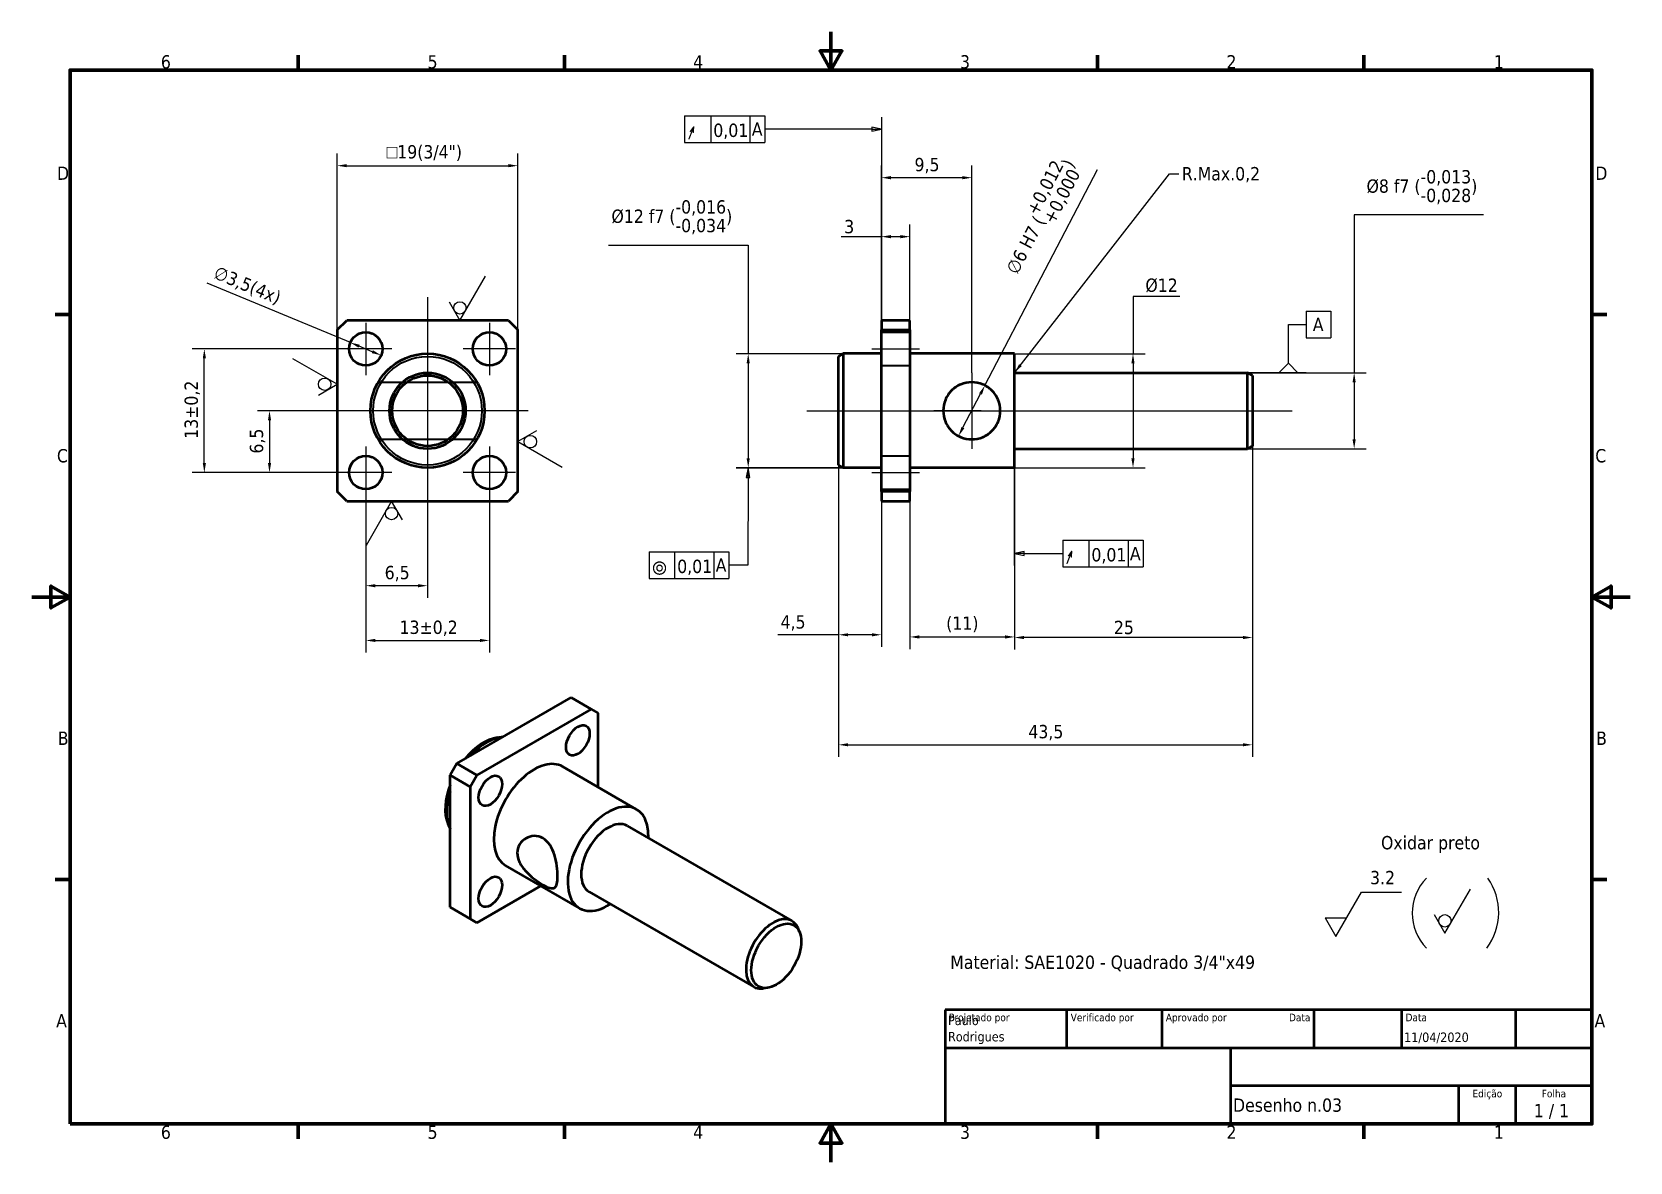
# Model space of a CAD drawing. Header units: millimetres. Extents: x 0 to 168, y 0 to 119.
import ezdxf
from ezdxf.enums import TextEntityAlignment as Align

# ---------------------------------------------------------------- set-up
doc = ezdxf.new("R2010")
doc.units = ezdxf.units.MM
doc.header["$LTSCALE"] = 0.4
for name, color, linetype, lineweight in [('Borda (ISO)', 7, 'Continuous', 70), ('Dimensão (ISO)', 7, 'Continuous', 25), ('Geometria de rascunho (ISO)', 7, 'Continuous', 25), ('Linha de centro (ISO)', 7, 'Continuous', 25), ('Marca de centro (ISO)', 7, 'Continuous', 25), ('Oculto (ISO)', 7, 'Continuous', 35), ('Símbolo (ISO)', 7, 'Continuous', 25), ('Título (ISO)', 7, 'Continuous', 50), ('Visível (ISO)', 7, 'Continuous', 50)]:
    doc.layers.add(name, color=color, linetype=linetype, lineweight=lineweight)
doc.styles.add('Estilo de texto13', font='tahoma.ttf')
doc.styles.add('Estilo de texto14', font='tahoma.ttf')
doc.styles.add('Estilo de texto9', font='')
doc.styles.add('Texto da nota (ISO)', font='tahoma.ttf')
doc.styles.get('Estilo de texto9').set_extended_font_data('AIGDT')
doc.dimstyles.new('Padrão (ISO)', dxfattribs={"dimscale": 0.4, "dimtxt": 3.5, "dimasz": 2.5, "dimexe": 3.175, "dimexo": 0, "dimgap": 0.762, "dimtad": 1, "dimrnd": 1e-08, "dimzin": 0, "dimtxsty": 'Texto da nota (ISO)', "dimcen": 0.09, "dimdle": 10, "dimclrd": 256, "dimclre": 256, "dimclrt": 256, "dimazin": 0, "dimtfac": 1.001486, "dimtmove": 0, "dimatfit": 3, "dimfxl": 1, "dimtolj": 1, "dimtzin": 0, "dimlwd": -1, "dimlwe": -1, "dimarcsym": 0})
doc.dimstyles.new('Padrão - Método 1b (ISO)$7', dxfattribs={"dimscale": 0.4, "dimtxt": 3.5, "dimasz": 2.5, "dimexe": 3.175, "dimexo": 0, "dimgap": 0.762, "dimtad": 1, "dimtoh": 1, "dimrnd": 1e-08, "dimtxsty": 'Texto da nota (ISO)', "dimcen": 0.09, "dimdle": 10, "dimclrd": 256, "dimclre": 256, "dimclrt": 256, "dimazin": 2, "dimtfac": 1, "dimtmove": 0, "dimatfit": 3, "dimfxl": 1, "dimtolj": 1, "dimlwd": -1, "dimlwe": -1, "dimarcsym": 0})

msp = doc.modelspace()

# ---------------------------------------------------------------- texts
at = {"layer": 'Símbolo (ISO)', "char_height": 1.4, "attachment_point": 1, "style": 'Texto da nota (ISO)'}
for s, insert, width in [('{\\fTahoma|b0|i0;R.Max.0,2}', (120.875, 104.6), 8.49303), ('{\\fTahoma|b0|i0;Oxidar preto}', (141.821, 34.275), 10.58736), ('{\\fTahoma|b0|i0;Material: SAE1020 - Quadrado 3/4"x49}', (96.538, 21.708), 33.02139)]:
    msp.add_mtext(s, dxfattribs=dict(at, insert=insert, width=width))

# ---------------------------------------------------------------- blocks, each defined once
blk = doc.blocks.new('Bordas Borda padrão')
at = {"layer": 'Borda (ISO)'}
for p, q in [((70, 287), (70, 290.9)), ((140, 287), (140, 290.9)), ((280, 287), (280, 290.9)), ((350, 287), (350, 290.9)), ((10, 222.75), (6.1, 222.75)), ((410, 222.75), (413.9, 222.75)), ((10, 74.25), (6.1, 74.25)), ((410, 74.25), (413.9, 74.25)), ((70, 10), (70, 6.1)), ((140, 10), (140, 6.1)), ((280, 10), (280, 6.1)), ((350, 10), (350, 6.1))]:
    blk.add_line(p, q, dxfattribs=at)
at = {"layer": 'Borda (ISO)', "flags": 128}
for points in [[(210, 297), (210, 287), (207.11, 292), (212.89, 292), (210, 287)], [(10, 10), (10, 287), (410, 287), (410, 10), (10, 10)], [(0, 148.5), (10, 148.5), (5, 151.39), (5, 145.61), (10, 148.5)], [(420, 148.5), (410, 148.5), (415, 151.39), (415, 145.61), (410, 148.5)], [(210, 0), (210, 10), (207.11, 5), (212.89, 5), (210, 10)]]:
    blk.add_lwpolyline(points, dxfattribs=at)
at = {"layer": 'Borda (ISO)', "char_height": 3.5, "attachment_point": 7, "style": 'Texto da nota (ISO)'}
for s, insert in [('6', (33.88, 287.33)), ('5', (103.98, 287.33)), ('4', (173.78, 287.4)), ('3', (243.91, 287.33)), ('2', (313.94, 287.4)), ('1', (384.21, 287.4)), ('D', (6.57, 258.13)), ('D', (410.87, 258.13)), ('C', (6.56, 183.81)), ('C', (410.86, 183.81)), ('B', (6.78, 109.63)), ('B', (411.08, 109.63)), ('A', (6.36, 35.38)), ('A', (410.66, 35.38)), ('6', (33.88, 6.03)), ('5', (103.98, 6.03)), ('4', (173.78, 6.1)), ('3', (243.91, 6.03)), ('2', (313.94, 6.1)), ('1', (384.21, 6.1))]:
    blk.add_mtext(s, dxfattribs=dict(at, insert=insert))
blk = doc.blocks.new('Blocos de títulos ISO')
at = {"layer": 'Título (ISO)'}
for p, q in [((270.07, 130), (100.07, 130)), ((100.07, 130), (100.07, 100)), ((132.07, 120), (132.07, 130)), ((157.07, 120), (157.07, 130)), ((197.07, 120), (197.07, 130)), ((220.07, 120), (220.07, 130)), ((250.07, 120), (250.07, 130)), ((270.07, 100), (270.07, 130)), ((100.07, 120), (270.07, 120)), ((175.07, 120), (175.07, 100)), ((270.07, 110), (175.07, 110)), ((235.07, 100), (235.07, 110)), ((250.07, 100), (250.07, 110)), ((100.07, 100), (270.07, 100))]:
    blk.add_line(p, q, dxfattribs=at)
at = {"layer": 'Título (ISO)', "style": 'Estilo de texto14'}
for s, p in [('Projetado por', (101.07, 129)), ('Verificado por', (133.07, 129)), ('Aprovado por', (158.07, 129)), ('Data', (221.07, 129))]:
    blk.add_text(s, height=2, dxfattribs=at).set_placement(p, align=Align.TOP_LEFT)
blk.add_text('Data', height=2, dxfattribs=at).set_placement((196.07, 129), align=Align.TOP_RIGHT)
for s, p in [('Edição', (242.57, 109)), ('Folha', (260.07, 109))]:
    blk.add_text(s, height=2, dxfattribs=at).set_placement(p, align=Align.TOP_CENTER)
at = {"layer": 'Título (ISO)', "style": 'Texto da nota (ISO)'}
blk.add_text('1 / 1 ', height=3.5, dxfattribs=at).set_placement((260.07, 103.5), align=Align.MIDDLE_CENTER)
at = {"layer": 'Título (ISO)'}
for tag, p, height, style in [('AUTOR_001', (100.82, 125.99), 2.5, 'Estilo de texto13'), ('AUTOR_002', (100.82, 121.71), 2.5, 'Estilo de texto13'), ('DATA_DE_CRIAÇÃO_001', (220.69, 121.54), 2.5, 'Estilo de texto13'), ('NÚMERO_DA_PEÇA_001', (175.72, 103.21), 3.5, 'Texto da nota (ISO)')]:
    blk.add_attdef(tag, p, '', height=height, dxfattribs=dict(at, style=style))
at = {"layer": 'Título (ISO)', "style": 'Estilo de texto13'}
for tag, p in [('VERIFICADO_POR', (133.07, 121)), ('APROVADO_POR_ENG.', (158.07, 121))]:
    blk.add_attdef(tag, text='', height=2.5, dxfattribs=at).set_placement(p, align=Align.BOTTOM_LEFT)
blk.add_attdef('DATA_DE_APROVAÇÃO_DA_ENG.', text='', height=2.5, dxfattribs=at).set_placement((196.07, 121), align=Align.BOTTOM_RIGHT)
at = {"layer": 'Título (ISO)', "style": 'Texto da nota (ISO)'}
for tag, p in [('TÍTULO', (222.57, 115)), ('EMPRESA', (137.41, 109.96)), ('NÚMERO_DE_REVISÃO', (242.57, 103.5))]:
    blk.add_attdef(tag, text='', height=3.5, dxfattribs=at).set_placement(p, align=Align.MIDDLE_CENTER)
blk = doc.blocks.new('*D5')
at = {"layer": 'Defpoints', "color": 0, "transparency": 16777216}
for p in [(51.09, 104.74), (32.09, 87.48), (51.09, 87.48)]:
    blk.add_point(p, dxfattribs=at)
at = {"layer": 'Dimensão (ISO)', "transparency": 16777216}
for p, q in [((32.09, 87.48), (32.09, 106.01)), ((51.09, 87.48), (51.09, 106.01)), ((33.09, 104.74), (50.09, 104.74))]:
    blk.add_line(p, q, dxfattribs=at)
for points in [[(33.09, 104.91), (33.09, 104.58), (32.09, 104.74)], [(50.09, 104.91), (50.09, 104.58), (51.09, 104.74)]]:
    blk.add_solid(points, dxfattribs=at)
at = {"layer": 'Dimensão (ISO)', "transparency": 16777216, "insert": (37.27, 106.9), "char_height": 1.4, "attachment_point": 1, "style": 'Texto da nota (ISO)'}
blk.add_mtext('\\A1;\\fAIGDT|b0|i0;\\H1.4000;o\\fTahoma|b0|i0;\\H1.4000;19(3/4")', dxfattribs=at)
blk = doc.blocks.new('*D6')
at = {"layer": 'Defpoints', "color": 0, "transparency": 16777216}
for p in [(127.8, 82.98), (127.8, 74.98), (139, 74.98)]:
    blk.add_point(p, dxfattribs=at)
at = {"layer": 'Dimensão (ISO)', "transparency": 16777216}
for p, q in [((152.61, 99.57), (139, 99.57)), ((139, 99.57), (139, 82.98)), ((127.8, 82.98), (140.27, 82.98)), ((139, 81.98), (139, 75.98)), ((127.8, 74.98), (140.27, 74.98))]:
    blk.add_line(p, q, dxfattribs=at)
for points in [[(138.83, 81.98), (139.16, 81.98), (139, 82.98)], [(138.83, 75.98), (139.16, 75.98), (139, 74.98)]]:
    blk.add_solid(points, dxfattribs=at)
at = {"layer": 'Dimensão (ISO)', "transparency": 16777216, "insert": (140.3, 104.28), "char_height": 1.4, "attachment_point": 1, "style": 'Texto da nota (ISO)'}
blk.add_mtext('\\A1;\\fTahoma|b0|i0;\\H1.4000;Ø8 f7 (\\S-0,013^ -0,028;)', dxfattribs=at)
blk = doc.blocks.new('*D7')
at = {"layer": 'Defpoints', "color": 0, "transparency": 16777216}
for p in [(85.3, 84.98), (75.3, 72.98), (85.3, 72.98)]:
    blk.add_point(p, dxfattribs=at)
at = {"layer": 'Dimensão (ISO)', "transparency": 16777216}
for p, q in [((60.61, 96.39), (75.3, 96.39)), ((75.3, 96.39), (75.3, 84.98)), ((85.3, 84.98), (74.03, 84.98)), ((75.3, 83.98), (75.3, 73.98)), ((85.3, 72.98), (74.03, 72.98))]:
    blk.add_line(p, q, dxfattribs=at)
for points in [[(75.13, 83.98), (75.46, 83.98), (75.3, 84.98)], [(75.13, 73.98), (75.46, 73.98), (75.3, 72.98)]]:
    blk.add_solid(points, dxfattribs=at)
at = {"layer": 'Dimensão (ISO)', "transparency": 16777216, "insert": (60.92, 101.11), "char_height": 1.4, "attachment_point": 1, "style": 'Texto da nota (ISO)'}
blk.add_mtext('\\A1;\\fTahoma|b0|i0;\\H1.4000;Ø12 f7 (\\S-0,016^ -0,034;)', dxfattribs=at)
blk = doc.blocks.new('*D8')
at = {"layer": 'Defpoints', "color": 0, "transparency": 16777216}
for p in [(103.3, 72.98), (92.3, 70.48), (103.3, 55.2)]:
    blk.add_point(p, dxfattribs=at)
at = {"layer": 'Dimensão (ISO)', "transparency": 16777216}
for p, q in [((103.3, 72.98), (103.3, 53.93)), ((92.3, 70.48), (92.3, 53.93)), ((93.3, 55.2), (102.3, 55.2))]:
    blk.add_line(p, q, dxfattribs=at)
for points in [[(93.3, 55.37), (93.3, 55.03), (92.3, 55.2)], [(102.3, 55.37), (102.3, 55.03), (103.3, 55.2)]]:
    blk.add_solid(points, dxfattribs=at)
at = {"layer": 'Dimensão (ISO)', "transparency": 16777216, "insert": (96.11, 57.35), "char_height": 1.4, "attachment_point": 1, "style": 'Texto da nota (ISO)'}
blk.add_mtext('\\A1;(11)', dxfattribs=at)
blk = doc.blocks.new('*D9')
at = {"layer": 'Defpoints', "color": 0, "transparency": 16777216}
for p in [(89.3, 97.28), (89.3, 88.48), (92.3, 88.48)]:
    blk.add_point(p, dxfattribs=at)
at = {"layer": 'Dimensão (ISO)', "transparency": 16777216}
for p, q in [((89.3, 88.48), (89.3, 98.55)), ((92.3, 88.48), (92.3, 98.55)), ((89.3, 97.28), (85.08, 97.28)), ((91.3, 97.28), (90.3, 97.28))]:
    blk.add_line(p, q, dxfattribs=at)
for points in [[(90.3, 97.45), (90.3, 97.11), (89.3, 97.28)], [(91.3, 97.45), (91.3, 97.11), (92.3, 97.28)]]:
    blk.add_solid(points, dxfattribs=at)
at = {"layer": 'Dimensão (ISO)', "transparency": 16777216, "insert": (85.39, 99.04), "char_height": 1.4, "attachment_point": 1, "style": 'Texto da nota (ISO)'}
blk.add_mtext('\\A1;3', dxfattribs=at)
blk = doc.blocks.new('*D10')
at = {"layer": 'Defpoints', "color": 0, "transparency": 16777216}
for p in [(84.8, 73.27), (89.3, 70.48), (84.8, 55.43)]:
    blk.add_point(p, dxfattribs=at)
at = {"layer": 'Dimensão (ISO)', "transparency": 16777216}
for p, q in [((84.8, 73.27), (84.8, 54.16)), ((89.3, 70.48), (89.3, 54.16)), ((84.8, 55.43), (78.4, 55.43)), ((88.3, 55.43), (85.8, 55.43))]:
    blk.add_line(p, q, dxfattribs=at)
for points in [[(85.8, 55.59), (85.8, 55.26), (84.8, 55.43)], [(88.3, 55.59), (88.3, 55.26), (89.3, 55.43)]]:
    blk.add_solid(points, dxfattribs=at)
at = {"layer": 'Dimensão (ISO)', "transparency": 16777216, "insert": (78.7, 57.48), "char_height": 1.4, "attachment_point": 1, "style": 'Texto da nota (ISO)'}
blk.add_mtext('\\A1;4,5', dxfattribs=at)
blk = doc.blocks.new('*D11')
at = {"layer": 'Defpoints', "color": 0, "transparency": 16777216}
for p in [(103.3, 84.98), (103.3, 72.98), (115.75, 72.98)]:
    blk.add_point(p, dxfattribs=at)
at = {"layer": 'Dimensão (ISO)', "transparency": 16777216}
for p, q in [((120.67, 90.98), (115.75, 90.98)), ((115.75, 90.98), (115.75, 84.98)), ((103.3, 84.98), (117.02, 84.98)), ((115.75, 83.98), (115.75, 73.98)), ((103.3, 72.98), (117.02, 72.98))]:
    blk.add_line(p, q, dxfattribs=at)
for points in [[(115.58, 83.98), (115.91, 83.98), (115.75, 84.98)], [(115.58, 73.98), (115.91, 73.98), (115.75, 72.98)]]:
    blk.add_solid(points, dxfattribs=at)
at = {"layer": 'Dimensão (ISO)', "transparency": 16777216, "insert": (117.05, 92.88), "char_height": 1.4, "attachment_point": 1, "style": 'Texto da nota (ISO)'}
blk.add_mtext('\\A1;\\fTahoma|b0|i0;\\H1.4000;Ø12', dxfattribs=at)
blk = doc.blocks.new('*D12')
at = {"layer": 'Defpoints', "color": 0, "transparency": 16777216}
for p in [(100.18, 81.64), (97.41, 76.32)]:
    blk.add_point(p, dxfattribs=at)
at = {"layer": 'Dimensão (ISO)', "transparency": 16777216}
for p, q in [((100.18, 81.64), (112, 104.35)), ((97.87, 77.21), (99.72, 80.75))]:
    blk.add_line(p, q, dxfattribs=at)
for points in [[(99.57, 80.83), (99.87, 80.68), (100.18, 81.64)], [(97.72, 77.28), (98.02, 77.13), (97.41, 76.32)]]:
    blk.add_solid(points, dxfattribs=at)
at = {"layer": 'Dimensão (ISO)', "transparency": 16777216, "insert": (101.46, 94.31), "char_height": 1.4, "attachment_point": 1, "rotation": 62.5059, "style": 'Texto da nota (ISO)'}
blk.add_mtext('\\A1;∅6 H7 (\\S+0,012^ +0,000;)', dxfattribs=at)
blk = doc.blocks.new('*D13')
at = {"layer": 'Defpoints', "color": 0, "transparency": 16777216}
for p in [(89.3, 103.48), (89.3, 87.48), (98.8, 82.98)]:
    blk.add_point(p, dxfattribs=at)
at = {"layer": 'Dimensão (ISO)', "transparency": 16777216}
for p, q in [((89.3, 87.48), (89.3, 104.75)), ((98.8, 82.98), (98.8, 104.75)), ((97.8, 103.48), (90.3, 103.48))]:
    blk.add_line(p, q, dxfattribs=at)
for points in [[(90.3, 103.65), (90.3, 103.31), (89.3, 103.48)], [(97.8, 103.65), (97.8, 103.31), (98.8, 103.48)]]:
    blk.add_solid(points, dxfattribs=at)
at = {"layer": 'Dimensão (ISO)', "transparency": 16777216, "insert": (92.78, 105.56), "char_height": 1.4, "attachment_point": 1, "style": 'Texto da nota (ISO)'}
blk.add_mtext('\\A1;9,5', dxfattribs=at)
blk = doc.blocks.new('Identificador de textura de superfície1')
at = {"layer": 'Símbolo (ISO)'}
for p, q in [((112.48, 221.21), (119.19, 232.83)), ((109.65, 226.11), (112.48, 221.21))]:
    blk.add_line(p, q, dxfattribs=at)
blk.add_circle((112.48, 224.48), 1.63, dxfattribs=at)
blk = doc.blocks.new('Identificador de textura de superfície2')
at = {"layer": 'Símbolo (ISO)'}
for p, q in [((80.21, 204.41), (68.58, 211.12)), ((75.31, 201.58), (80.21, 204.41))]:
    blk.add_line(p, q, dxfattribs=at)
blk.add_circle((76.94, 204.41), 1.63, dxfattribs=at)
blk = doc.blocks.new('Identificador de textura de superfície3')
at = {"layer": 'Símbolo (ISO)'}
for p, q in [((94.52, 173.69), (87.81, 162.07)), ((97.35, 168.79), (94.52, 173.69))]:
    blk.add_line(p, q, dxfattribs=at)
blk.add_circle((94.52, 170.42), 1.63, dxfattribs=at)
blk = doc.blocks.new('Identificador de textura de superfície4')
at = {"layer": 'Símbolo (ISO)'}
for p, q in [((132.63, 192.16), (127.73, 189.33)), ((127.73, 189.33), (139.35, 182.62))]:
    blk.add_line(p, q, dxfattribs=at)
blk.add_circle((130.99, 189.33), 1.63, dxfattribs=at)
blk = doc.blocks.new('Identificador de textura de superfície5')
at = {"layer": 'Símbolo (ISO)'}
for p, q in [((342.69, 59.29), (349.4, 70.91)), ((349.4, 70.91), (359.9, 70.91)), ((339.86, 64.19), (342.69, 59.29)), ((339.86, 64.19), (345.52, 64.19))]:
    blk.add_line(p, q, dxfattribs=at)
at = {"layer": 'Símbolo (ISO)', "insert": (351.67, 72.94), "char_height": 3.5, "attachment_point": 7, "style": 'Texto da nota (ISO)'}
blk.add_mtext('3.2', dxfattribs=at)
blk = doc.blocks.new('Identificador de textura de superfície6')
at = {"layer": 'Símbolo (ISO)'}
for p, q in [((371.34, 60.13), (378.05, 71.75)), ((368.51, 65.03), (371.34, 60.13))]:
    blk.add_line(p, q, dxfattribs=at)
blk.add_circle((371.34, 63.39), 1.63, dxfattribs=at)
blk = doc.blocks.new('*D20')
at = {"layer": 'Defpoints', "color": 0, "transparency": 16777216}
for p in [(35.09, 69.73), (48.09, 69.73), (48.09, 54.83)]:
    blk.add_point(p, dxfattribs=at)
at = {"layer": 'Dimensão (ISO)', "transparency": 16777216}
for p, q in [((35.09, 69.73), (35.09, 53.56)), ((48.09, 69.73), (48.09, 53.56)), ((36.09, 54.83), (47.09, 54.83))]:
    blk.add_line(p, q, dxfattribs=at)
for points in [[(36.09, 55), (36.09, 54.67), (35.09, 54.83)], [(47.09, 55), (47.09, 54.67), (48.09, 54.83)]]:
    blk.add_solid(points, dxfattribs=at)
at = {"layer": 'Dimensão (ISO)', "transparency": 16777216, "insert": (38.64, 56.92), "char_height": 1.4, "attachment_point": 1, "style": 'Texto da nota (ISO)'}
blk.add_mtext('\\A1;13{\\H1.40208;±0,2}', dxfattribs=at)
blk = doc.blocks.new('*D21')
at = {"layer": 'Defpoints', "color": 0, "transparency": 16777216}
for p in [(18.12, 85.48), (32.34, 85.48), (35.09, 72.48)]:
    blk.add_point(p, dxfattribs=at)
at = {"layer": 'Dimensão (ISO)', "transparency": 16777216}
for p, q in [((32.34, 85.48), (16.85, 85.48)), ((18.12, 73.48), (18.12, 84.48)), ((35.09, 72.48), (16.85, 72.48))]:
    blk.add_line(p, q, dxfattribs=at)
for points in [[(17.96, 84.48), (18.29, 84.48), (18.12, 85.48)], [(17.96, 73.48), (18.29, 73.48), (18.12, 72.48)]]:
    blk.add_solid(points, dxfattribs=at)
at = {"layer": 'Dimensão (ISO)', "transparency": 16777216, "insert": (16.04, 76.03), "char_height": 1.4, "attachment_point": 1, "rotation": 90, "style": 'Texto da nota (ISO)'}
blk.add_mtext('\\A1;13{\\H1.40208;±0,2}', dxfattribs=at)
blk = doc.blocks.new('*D22')
at = {"layer": 'Defpoints', "color": 0, "transparency": 16777216}
for p in [(30.59, 78.98), (24.97, 72.48), (32.34, 72.48)]:
    blk.add_point(p, dxfattribs=at)
at = {"layer": 'Dimensão (ISO)', "transparency": 16777216}
for p, q in [((30.59, 78.98), (23.7, 78.98)), ((24.97, 77.98), (24.97, 73.48)), ((32.34, 72.48), (23.7, 72.48))]:
    blk.add_line(p, q, dxfattribs=at)
for points in [[(24.81, 77.98), (25.14, 77.98), (24.97, 78.98)], [(24.81, 73.48), (25.14, 73.48), (24.97, 72.48)]]:
    blk.add_solid(points, dxfattribs=at)
at = {"layer": 'Dimensão (ISO)', "transparency": 16777216, "insert": (22.9, 74.48), "char_height": 1.4, "attachment_point": 1, "rotation": 90, "style": 'Texto da nota (ISO)'}
blk.add_mtext('\\A1;6,5', dxfattribs=at)
blk = doc.blocks.new('*D23')
at = {"layer": 'Defpoints', "color": 0, "transparency": 16777216}
for p in [(35.09, 69.73), (41.59, 66.99), (35.09, 60.59)]:
    blk.add_point(p, dxfattribs=at)
at = {"layer": 'Dimensão (ISO)', "transparency": 16777216}
for p, q in [((35.09, 69.73), (35.09, 59.32)), ((41.59, 66.99), (41.59, 59.32)), ((40.59, 60.59), (36.09, 60.59))]:
    blk.add_line(p, q, dxfattribs=at)
for points in [[(36.09, 60.75), (36.09, 60.42), (35.09, 60.59)], [(40.59, 60.75), (40.59, 60.42), (41.59, 60.59)]]:
    blk.add_solid(points, dxfattribs=at)
at = {"layer": 'Dimensão (ISO)', "transparency": 16777216, "insert": (37.08, 62.67), "char_height": 1.4, "attachment_point": 1, "style": 'Texto da nota (ISO)'}
blk.add_mtext('\\A1;6,5', dxfattribs=at)
blk = doc.blocks.new('Indicação de referência1')
at = {"layer": 'Símbolo (ISO)'}
for p, q in [((334.9, 223.62), (341.33, 223.62)), ((334.9, 223.62), (334.9, 216.62)), ((341.33, 223.62), (341.33, 216.62)), ((330.22, 209.95), (330.22, 220.12)), ((330.22, 220.12), (334.9, 220.12)), ((334.9, 216.62), (341.33, 216.62)), ((334.9, 207.45), (319.49, 207.45))]:
    blk.add_line(p, q, dxfattribs=at)
at = {"layer": 'Símbolo (ISO)', "flags": 128}
blk.add_lwpolyline([(332.72, 207.45), (327.72, 207.45), (330.22, 209.95), (332.72, 207.45)], dxfattribs=at)
at = {"layer": 'Símbolo (ISO)'}
blk.add_solid([(332.72, 207.45), (327.72, 207.45), (330.22, 209.95), (332.72, 207.45)], dxfattribs=at)
at = {"layer": 'Símbolo (ISO)', "insert": (336.62, 218.37), "char_height": 3.5, "attachment_point": 7, "style": 'Texto da nota (ISO)'}
blk.add_mtext('A', dxfattribs=at)
blk = doc.blocks.new('&Indicação de nota e tolerância geométricas1')
at = {"layer": 'Símbolo (ISO)'}
for p, q in [((258.24, 156.75), (258.24, 182.45)), ((260.74, 160.42), (258.24, 159.92)), ((260.74, 159.92), (258.24, 159.92)), ((258.24, 159.92), (260.74, 159.42)), ((260.74, 159.42), (260.74, 160.42)), ((260.74, 159.92), (267.72, 159.92)), ((267.72, 159.92), (270.9, 159.92)), ((270.9, 163.42), (292.01, 163.42)), ((270.9, 163.42), (270.9, 156.42)), ((277.74, 163.42), (277.74, 156.42)), ((288.08, 163.42), (288.08, 156.42)), ((292.01, 163.42), (292.01, 156.42)), ((270.9, 156.42), (292.01, 156.42))]:
    blk.add_line(p, q, dxfattribs=at)
at = {"layer": 'Símbolo (ISO)', "flags": 128}
blk.add_lwpolyline([(260.74, 160.42), (258.24, 159.92), (260.74, 159.42), (260.74, 160.42)], dxfattribs=at)
at = {"layer": 'Símbolo (ISO)'}
blk.add_solid([(260.74, 160.42), (258.24, 159.92), (260.74, 159.42), (260.74, 160.42)], dxfattribs=at)
at = {"layer": 'Símbolo (ISO)', "char_height": 3.5, "attachment_point": 7}
for s, insert, style in [('h', (271.67, 157.18), 'Estilo de texto9'), ('0,01', (278.44, 157.3), 'Texto da nota (ISO)'), ('A', (288.56, 158.17), 'Texto da nota (ISO)')]:
    blk.add_mtext(s, dxfattribs=dict(at, insert=insert, style=style))
blk = doc.blocks.new('&Indicação de nota e tolerância geométricas2')
at = {"layer": 'Símbolo (ISO)'}
for p, q in [((185.04, 182.45), (213.24, 182.45)), ((188.22, 182.45), (187.71, 179.95)), ((188.21, 179.95), (188.22, 182.45)), ((188.71, 179.95), (188.22, 182.45)), ((187.71, 179.95), (188.71, 179.95)), ((188.21, 179.95), (188.16, 156.87)), ((162.2, 160.37), (183.16, 160.37)), ((162.2, 160.37), (162.2, 153.37)), ((168.89, 160.37), (168.89, 153.37)), ((179.23, 160.37), (179.23, 153.37)), ((183.16, 160.37), (183.16, 153.37)), ((188.16, 156.87), (183.16, 156.87)), ((162.2, 153.37), (183.16, 153.37))]:
    blk.add_line(p, q, dxfattribs=at)
at = {"layer": 'Símbolo (ISO)', "flags": 128}
blk.add_lwpolyline([(188.71, 179.95), (188.22, 182.45), (187.71, 179.95), (188.71, 179.95)], dxfattribs=at)
at = {"layer": 'Símbolo (ISO)'}
blk.add_solid([(188.71, 179.95), (188.22, 182.45), (187.71, 179.95), (188.71, 179.95)], dxfattribs=at)
at = {"layer": 'Símbolo (ISO)', "char_height": 3.5, "attachment_point": 7}
for s, insert, style in [('r', (162.97, 154.31), 'Estilo de texto9'), ('0,01', (169.58, 154.25), 'Texto da nota (ISO)'), ('A', (179.7, 155.12), 'Texto da nota (ISO)')]:
    blk.add_mtext(s, dxfattribs=dict(at, insert=insert, style=style))
blk = doc.blocks.new('&Indicação de nota e tolerância geométricas3')
at = {"layer": 'Símbolo (ISO)'}
for p, q in [((171.53, 274.97), (192.65, 274.97)), ((171.53, 274.97), (171.53, 267.97)), ((178.38, 274.97), (178.38, 267.97)), ((188.71, 274.97), (188.71, 267.97)), ((192.65, 274.97), (192.65, 267.97)), ((223.24, 274.65), (223.24, 218.7)), ((195.82, 271.47), (192.65, 271.47)), ((220.74, 271.47), (195.82, 271.47)), ((223.24, 271.47), (220.74, 271.97)), ((220.74, 271.97), (220.74, 270.97)), ((220.74, 271.47), (223.24, 271.47)), ((220.74, 270.97), (223.24, 271.47)), ((171.53, 267.97), (192.65, 267.97))]:
    blk.add_line(p, q, dxfattribs=at)
at = {"layer": 'Símbolo (ISO)', "flags": 128}
blk.add_lwpolyline([(220.74, 270.97), (223.24, 271.47), (220.74, 271.97), (220.74, 270.97)], dxfattribs=at)
at = {"layer": 'Símbolo (ISO)'}
blk.add_solid([(220.74, 270.97), (223.24, 271.47), (220.74, 271.97), (220.74, 270.97)], dxfattribs=at)
at = {"layer": 'Símbolo (ISO)', "char_height": 3.5, "attachment_point": 7}
for s, insert, style in [('A', (189.19, 269.72), 'Texto da nota (ISO)'), ('h', (172.31, 268.73), 'Estilo de texto9'), ('0,01', (179.07, 268.85), 'Texto da nota (ISO)')]:
    blk.add_mtext(s, dxfattribs=dict(at, insert=insert, style=style))
blk = doc.blocks.new('*D28')
at = {"layer": 'Defpoints', "color": 0, "transparency": 16777216}
for p in [(33.47, 86.15), (36.7, 84.81)]:
    blk.add_point(p, dxfattribs=at)
at = {"layer": 'Dimensão (ISO)', "transparency": 16777216}
for p, q in [((33.47, 86.15), (18.41, 92.38)), ((35.78, 85.19), (34.39, 85.77))]:
    blk.add_line(p, q, dxfattribs=at)
for points in [[(34.46, 85.92), (34.33, 85.61), (33.47, 86.15)], [(35.84, 85.35), (35.72, 85.04), (36.7, 84.81)]]:
    blk.add_solid(points, dxfattribs=at)
at = {"layer": 'Dimensão (ISO)', "transparency": 16777216, "insert": (19.52, 94.26), "char_height": 1.4, "attachment_point": 1, "rotation": 337.5122, "style": 'Texto da nota (ISO)'}
blk.add_mtext('\\A1;\\fTahoma|b0|i0;\\H1.4000;∅3,5(4x)', dxfattribs=at)
blk = doc.blocks.new('*D29')
at = {"layer": 'Defpoints', "color": 0, "transparency": 16777216}
for p in [(128.3, 75.27), (103.3, 72.98), (103.3, 55.14)]:
    blk.add_point(p, dxfattribs=at)
at = {"layer": 'Dimensão (ISO)', "transparency": 16777216}
for p, q in [((128.3, 75.27), (128.3, 53.87)), ((103.3, 72.98), (103.3, 53.87)), ((127.3, 55.14), (104.3, 55.14))]:
    blk.add_line(p, q, dxfattribs=at)
for points in [[(104.3, 55.31), (104.3, 54.97), (103.3, 55.14)], [(127.3, 55.31), (127.3, 54.97), (128.3, 55.14)]]:
    blk.add_solid(points, dxfattribs=at)
at = {"layer": 'Dimensão (ISO)', "transparency": 16777216, "insert": (113.74, 56.9), "char_height": 1.4, "attachment_point": 1, "style": 'Texto da nota (ISO)'}
blk.add_mtext('\\A1;25', dxfattribs=at)
blk = doc.blocks.new('*D30')
at = {"layer": 'Defpoints', "color": 0, "transparency": 16777216}
for p in [(128.3, 75.27), (84.8, 73.27), (128.3, 43.86)]:
    blk.add_point(p, dxfattribs=at)
at = {"layer": 'Dimensão (ISO)', "transparency": 16777216}
for p, q in [((128.3, 75.27), (128.3, 42.59)), ((84.8, 73.27), (84.8, 42.59)), ((85.8, 43.86), (127.3, 43.86))]:
    blk.add_line(p, q, dxfattribs=at)
for points in [[(85.8, 44.03), (85.8, 43.7), (84.8, 43.86)], [(127.3, 44.03), (127.3, 43.7), (128.3, 43.86)]]:
    blk.add_solid(points, dxfattribs=at)
at = {"layer": 'Dimensão (ISO)', "transparency": 16777216, "insert": (104.75, 45.95), "char_height": 1.4, "attachment_point": 1, "style": 'Texto da nota (ISO)'}
blk.add_mtext('\\A1;43,5', dxfattribs=at)

# ---------------------------------------------------------------- dimensions: what is measured, and where the dimension line sits
at = {"layer": 'Dimensão (ISO)'}
for base, p1, p2, angle, text, override, picture, middle in [((51.087, 104.745), (32.087, 87.481), (51.087, 87.481), 180, '\\fAIGDT|b0|i0;\\H1.4000;o\\fTahoma|b0|i0;\\H1.4000;<>(3/4")', {"dimgap": 0.762, "dimdec": 0, "dimtol": 0, "dimlim": 0, "dimtp": 0, "dimtm": 0, "dimtdec": 2, "dimtofl": 0, "dimatfit": 1}, '*D5', (41.587, 104.745)), ((138.995, 74.981), (127.795, 82.981), (127.795, 74.981), 270, '\\fTahoma|b0|i0;\\H1.4000;Ø<> f7 (\\S-0,013^ -0,028;)', {"dimtih": 1, "dimtoh": 1, "dimdec": 0, "dimtp": -0.013, "dimtm": 0.028, "dimtdec": 3, "dimtofl": 0, "dimtmove": 1, "dimatfit": 2}, '*D6', (139.355, 99.567)), ((75.297, 72.981), (85.295, 84.981), (85.295, 72.981), 90, '\\fTahoma|b0|i0;\\H1.4000;Ø<> f7 (\\S-0,016^ -0,034;)', {"dimtih": 1, "dimtoh": 1, "dimdec": 0, "dimtp": -0.016, "dimtm": 0.034, "dimtdec": 3, "dimtofl": 0, "dimtmove": 1, "dimatfit": 2}, '*D7', (74.993, 96.395)), ((115.745, 72.981), (103.295, 84.981), (103.295, 72.981), 90, '\\fTahoma|b0|i0;\\H1.4000;Ø<>', {"dimgap": 0.762, "dimtih": 1, "dimtoh": 1, "dimdec": 0, "dimtol": 0, "dimlim": 0, "dimtp": 0, "dimtm": 0, "dimtdec": 2, "dimtofl": 0, "dimtmove": 1, "dimatfit": 2}, '*D11', (115.955, 90.983)), ((103.295, 55.199), (92.295, 70.481), (103.295, 72.981), 180, '(<>)', {"dimgap": 0.762, "dimdec": 0, "dimtol": 0, "dimlim": 0, "dimtp": 0, "dimtm": 0, "dimtdec": 2, "dimtofl": 0, "dimatfit": 1}, '*D8', (97.795, 55.199))]:
    dim = msp.add_linear_dim(base=base, p1=p1, p2=p2, angle=angle, text=text, dimstyle='Padrão (ISO)', override=override, dxfattribs=at)
    dim.commit()
    dim.dimension.update_dxf_attribs({"geometry": picture, "text_midpoint": middle, "dimtype": 160})
for p1, p2, text, override, picture, middle in [((97.411, 76.319), (100.18, 81.641), '<> H7 (\\S+0,012^ +0,000;)', {"dimdec": 0, "dimlfac": 1.000071, "dimtp": 0.012, "dimtm": 0, "dimtdec": 3, "dimatfit": 2}, '*D12', (108.751, 98.11)), ((36.704, 84.811), (33.47, 86.15), '\\fTahoma|b0|i0;\\H1.4000;<>(4x)', {"dimgap": 0.762, "dimdec": 1, "dimlfac": 1, "dimtol": 0, "dimlim": 0, "dimtp": 0, "dimtm": 0, "dimtdec": 2, "dimatfit": 2}, '*D28', (22.163, 90.831))]:
    dim = msp.add_diameter_dim_2p(p1=p1, p2=p2, text=text, dimstyle='Padrão (ISO)', override=override, dxfattribs=at)
    dim.commit()
    dim.dimension.update_dxf_attribs({"geometry": picture, "text_midpoint": middle, "dimtype": 163})
for base, p1, p2, angle, override, picture, middle in [((89.295, 103.481), (98.795, 82.98), (89.295, 87.481), 180, {"dimgap": 0.762, "dimdec": 1, "dimtol": 0, "dimlim": 0, "dimtp": 0, "dimtm": 0, "dimtdec": 2, "dimtofl": 0, "dimatfit": 1}, '*D13', (94.046, 103.481)), ((89.295, 97.281), (92.295, 88.481), (89.295, 88.481), 180, {"dimgap": 0.762, "dimdec": 0, "dimtol": 0, "dimlim": 0, "dimtp": 0, "dimtm": 0, "dimtdec": 2, "dimtofl": 0, "dimatfit": 2}, '*D9', (85.815, 97.281)), ((18.122, 85.481), (35.087, 72.481), (32.337, 85.481), 90, {"dimgap": 0.762, "dimdec": 0, "dimtol": 1, "dimlim": 0, "dimtp": 0.2, "dimtm": 0.2, "dimtdec": 1, "dimtofl": 0, "dimatfit": 1}, '*D21', (18.122, 78.981)), ((24.975, 72.481), (30.585, 78.981), (32.337, 72.481), 90, {"dimgap": 0.762, "dimdec": 1, "dimtol": 0, "dimlim": 0, "dimtp": 0, "dimtm": 0, "dimtdec": 2, "dimtofl": 0, "dimatfit": 1}, '*D22', (24.975, 75.731)), ((128.295, 43.863), (84.795, 73.269), (128.295, 75.269), 180, {"dimgap": 0.762, "dimdec": 1, "dimtol": 0, "dimlim": 0, "dimtp": 0, "dimtm": 0, "dimtdec": 2, "dimtofl": 0, "dimatfit": 1}, '*D30', (106.545, 43.863)), ((48.087, 54.832), (35.087, 69.731), (48.087, 69.731), 180, {"dimgap": 0.762, "dimdec": 0, "dimtol": 1, "dimlim": 0, "dimtp": 0.2, "dimtm": 0.2, "dimtdec": 1, "dimtofl": 0, "dimatfit": 1}, '*D20', (41.587, 54.832)), ((35.087, 60.587), (41.587, 66.987), (35.087, 69.731), 180, {"dimgap": 0.762, "dimdec": 1, "dimtol": 0, "dimlim": 0, "dimtp": 0, "dimtm": 0, "dimtdec": 2, "dimtofl": 0, "dimatfit": 1}, '*D23', (38.337, 60.587))]:
    dim = msp.add_linear_dim(base=base, p1=p1, p2=p2, angle=angle, dimstyle='Padrão (ISO)', override=override, dxfattribs=at)
    dim.commit()
    dim.dimension.update_dxf_attribs({"geometry": picture, "text_midpoint": middle, "dimtype": 160})
for base, p1, p2, override, picture, middle in [((103.295, 55.139), (128.295, 75.269), (103.295, 72.981), {"dimgap": 0.762, "dimdec": 0, "dimtol": 0, "dimlim": 0, "dimtp": 0, "dimtm": 0, "dimtdec": 2, "dimtofl": 0, "dimatfit": 1}, '*D29', (114.694, 55.139)), ((84.795, 55.426), (89.295, 70.481), (84.795, 73.269), {"dimgap": 0.762, "dimdec": 1, "dimtol": 0, "dimlim": 0, "dimtp": 0, "dimtm": 0, "dimtdec": 2, "dimtofl": 0, "dimatfit": 2}, '*D10', (79.974, 55.426))]:
    dim = msp.add_linear_dim(base=base, p1=p1, p2=p2, dimstyle='Padrão (ISO)', override=override, dxfattribs=at)
    dim.commit()
    dim.dimension.update_dxf_attribs({"geometry": picture, "text_midpoint": middle, "dimtype": 160})

# ---------------------------------------------------------------- linework, layer by layer
at = {"layer": 'Geometria de rascunho (ISO)'}
for centre, radius, start, end in [((150.433, 26.171), 5.327, 136.19639, 223.80361), ((147.948, 26.241), 6.247, 323.02466, 35.3839)]:
    msp.add_arc(centre, radius, start, end, dxfattribs=at)
at = {"layer": 'Linha de centro (ISO)', "linetype": 'Continuous'}
for p, q in [((88.295, 85.481), (93.295, 85.481)), ((81.469, 78.981), (132.468, 78.981)), ((88.295, 72.481), (93.295, 72.481))]:
    msp.add_line(p, q, dxfattribs=at)
at = {"layer": 'Marca de centro (ISO)', "linetype": 'Continuous'}
for p, q in [((41.587, 90.931), (41.587, 66.987)), ((35.087, 88.231), (35.087, 82.731)), ((48.087, 88.231), (48.087, 82.731)), ((37.837, 85.481), (32.337, 85.481)), ((50.837, 85.481), (45.337, 85.481)), ((98.795, 82.98), (98.795, 74.981)), ((52.159, 78.981), (30.585, 78.981)), ((99.795, 78.98), (94.796, 78.98)), ((35.087, 75.231), (35.087, 69.731)), ((48.087, 75.231), (48.087, 69.731)), ((37.837, 72.481), (32.337, 72.481)), ((50.837, 72.481), (45.337, 72.481))]:
    msp.add_line(p, q, dxfattribs=at)
at = {"layer": 'Oculto (ISO)'}
for p, q in [((89.295, 87.231), (92.295, 87.231)), ((89.295, 83.731), (92.295, 83.731)), ((36.391, 81.981), (46.783, 81.981)), ((36.391, 75.981), (46.783, 75.981)), ((89.295, 74.231), (92.295, 74.231)), ((89.295, 70.731), (92.295, 70.731))]:
    msp.add_line(p, q, dxfattribs=at)
msp.add_circle((41.587, 78.981), 5.711, dxfattribs=at)
at = {"layer": 'Visível (ISO)'}
for p, q in [((32.087, 87.481), (33.087, 88.481)), ((32.087, 87.481), (32.087, 70.481)), ((50.087, 88.481), (33.087, 88.481)), ((50.087, 88.481), (51.087, 87.481)), ((51.087, 70.481), (51.087, 87.481)), ((89.295, 88.481), (89.295, 87.481)), ((92.295, 88.481), (89.295, 88.481)), ((89.295, 87.481), (92.295, 87.481)), ((89.295, 70.481), (89.295, 87.481)), ((92.295, 87.481), (92.295, 88.481)), ((92.295, 87.481), (92.295, 70.481)), ((84.795, 84.692), (85.295, 84.981)), ((84.795, 73.269), (84.795, 84.692)), ((85.295, 84.981), (85.295, 72.981)), ((89.295, 84.981), (85.295, 84.981)), ((103.295, 84.981), (92.295, 84.981)), ((103.295, 72.981), (103.295, 84.981)), ((103.295, 82.981), (127.795, 82.981)), ((127.795, 74.981), (127.795, 82.981)), ((128.295, 82.692), (127.795, 82.981)), ((128.295, 82.692), (128.295, 75.269)), ((103.295, 74.981), (127.795, 74.981)), ((128.295, 75.269), (127.795, 74.981)), ((84.795, 73.269), (85.295, 72.981)), ((89.295, 72.981), (85.295, 72.981)), ((103.295, 72.981), (92.295, 72.981)), ((33.087, 69.481), (32.087, 70.481)), ((33.087, 69.481), (50.087, 69.481)), ((51.087, 70.481), (50.087, 69.481)), ((92.295, 70.481), (89.295, 70.481)), ((89.295, 70.481), (89.295, 69.481)), ((89.295, 69.481), (92.295, 69.481)), ((92.295, 69.481), (92.295, 70.481)), ((44.658, 41.884), (56.679, 48.824)), ((56.679, 48.824), (58.8, 47.599)), ((58.8, 47.599), (46.779, 40.659)), ((58.8, 47.599), (59.507, 47.191)), ((59.507, 39.422), (59.507, 47.191)), ((48.928, 44.622), (49.354, 44.681)), ((44.658, 41.884), (43.951, 40.659)), ((43.951, 40.659), (46.072, 39.434)), ((43.951, 26.778), (43.951, 40.659)), ((46.779, 40.659), (44.658, 41.884)), ((46.072, 39.434), (46.779, 40.659)), ((63.568, 37.078), (55.79, 41.568)), ((46.072, 39.434), (46.072, 25.554)), ((43.714, 35.592), (43.877, 35.194)), ((62.568, 35.346), (79.892, 25.344)), ((57.568, 26.685), (49.79, 31.176)), ((46.779, 25.145), (53.507, 29.03)), ((58.568, 28.417), (75.892, 18.415)), ((46.072, 25.554), (43.951, 26.778)), ((46.779, 25.145), (46.072, 25.554)), ((80.697, 24.172), (80.534, 24.57)), ((77.309, 18.304), (76.883, 18.246))]:
    msp.add_line(p, q, dxfattribs=at)
for centre, radius in [((35.087, 85.481), 1.75), ((48.087, 85.481), 1.75), ((41.587, 78.981), 6), ((41.587, 78.981), 4), ((41.587, 78.981), 3.711), ((35.087, 72.481), 1.75), ((48.087, 72.481), 1.75)]:
    msp.add_circle(centre, radius, dxfattribs=at)
for centre, major_axis in [((57.386, 44.333), (0.875, 1.516)), ((48.194, 39.026), (0.875, 1.516)), ((48.194, 28.411), (0.875, 1.516)), ((78.246, 21.675), (-1.856, -3.214))]:
    msp.add_ellipse(centre, major_axis=major_axis, ratio=0.5773503, dxfattribs=at)
for centre, major_axis, start_param, end_param in [((47.486, 39.434), (-2.856, -4.946), 3.562127, 4.4314135), ((47.84, 39.23), (3, 5.196), 0.3742603, 1.196536), ((52.79, 36.372), (3, 5.196), 0, 3.1415927), ((47.486, 39.434), (-2.856, -4.946), 4.9933644, 5.862651), ((47.84, 39.23), (-3, -5.196), 5.0866493, 5.908925), ((60.568, 31.882), (3, 5.196), 5.4421166, 10.2658466), ((60.568, 31.882), (-2, -3.464), 3.1415927, 6.2831853), ((77.892, 21.879), (2, 3.464), 5.862651, 9.8453123)]:
    msp.add_ellipse(centre, major_axis=major_axis, ratio=0.5773503, start_param=start_param, end_param=end_param, dxfattribs=at)
for points in [[(98.795, 75.981), (98.411, 75.981), (98.006, 76.059), (97.27, 76.367), (96.937, 76.596), (96.412, 77.121), (96.182, 77.454), (95.874, 78.192), (95.795, 78.597), (95.795, 79.364), (95.874, 79.769), (96.182, 80.507), (96.412, 80.84), (96.937, 81.365), (97.27, 81.594), (98.006, 81.902), (98.411, 81.981), (99.18, 81.981), (99.585, 81.902), (100.321, 81.594), (100.654, 81.365), (101.179, 80.84), (101.409, 80.507), (101.717, 79.769), (101.795, 79.364), (101.795, 78.597), (101.717, 78.192), (101.409, 77.454), (101.179, 77.121), (100.654, 76.596), (100.321, 76.367), (99.585, 76.059), (99.18, 75.981), (98.795, 75.981)], [(53.712, 29.148), (53.44, 29.305), (53.12, 29.515), (52.486, 30.002), (52.174, 30.28), (51.662, 30.842), (51.426, 31.166), (51.106, 31.834), (51.022, 32.181), (51.022, 32.807), (51.106, 33.123), (51.426, 33.658), (51.662, 33.878), (52.174, 34.173), (52.486, 34.27), (53.12, 34.286), (53.44, 34.204), (53.984, 33.89), (54.236, 33.641), (54.644, 33.024), (54.802, 32.656), (55.033, 31.932), (55.122, 31.524), (55.238, 30.737), (55.265, 30.358), (55.265, 29.731), (55.238, 29.449), (55.122, 29.032), (55.033, 28.896), (54.802, 28.763), (54.644, 28.756), (54.236, 28.87), (53.984, 28.991), (53.712, 29.148)]]:
    msp.add_open_spline(points, degree=3, knots=[0, 0, 0, 0, 0.1154746, 0.1154746, 0.2309491, 0.2309491, 0.3461089, 0.3461089, 0.4612687, 0.4612687, 0.5764284, 0.5764284, 0.6915882, 0.6915882, 0.8070628, 0.8070628, 0.9225373, 0.9225373, 1.0380119, 1.0380119, 1.1534864, 1.1534864, 1.2686462, 1.2686462, 1.383806, 1.383806, 1.4989658, 1.4989658, 1.6141255, 1.6141255, 1.7296001, 1.7296001, 1.8450747, 1.8450747, 1.8450747, 1.8450747], dxfattribs=at)

# ---------------------------------------------------------------- block references
at = {"xscale": 0.4, "yscale": 0.4, "zscale": 0.4}
msp.add_blockref('Bordas Borda padrão', (0, 0), dxfattribs=at)
msp.add_blockref('Blocos de títulos ISO', (55.971, -36), dxfattribs=at).add_auto_attribs({'NÚMERO_DA_PEÇA_001': 'Desenho n.03', 'AUTOR_001': 'Paulo', 'DATA_DE_CRIAÇÃO_001': '11/04/2020', 'AUTOR_002': 'Rodrigues'})
at = {"layer": 'Símbolo (ISO)', "xscale": 0.4, "yscale": 0.4, "zscale": 0.4}
for name in ['&Indicação de nota e tolerância geométricas3', 'Identificador de textura de superfície1', 'Indicação de referência1', 'Identificador de textura de superfície2', 'Identificador de textura de superfície4', '&Indicação de nota e tolerância geométricas2', '&Indicação de nota e tolerância geométricas1', 'Identificador de textura de superfície3', 'Identificador de textura de superfície5', 'Identificador de textura de superfície6']:
    msp.add_blockref(name, (0, 0), dxfattribs=at)

msp.set_redraw_order([(e.dxf.handle, doc.entitydb.next_handle()) for e in msp.query("TEXT MTEXT ATTDEF DIMENSION ARC_DIMENSION")])  # texts and dimensions are drawn at this point

# ---------------------------------------------------------------- leaders
at = {"layer": 'Símbolo (ISO)', "annotation_type": 0, "has_hookline": 1, "hookline_direction": 0, "text_width": 8.267}
msp.add_leader([(103.295, 82.981), (119.57, 103.9), (120.57, 103.9)], dimstyle='Padrão - Método 1b (ISO)$7', override={"dimtad": 0}, dxfattribs=at)

doc.saveas('drawing.dxf')
